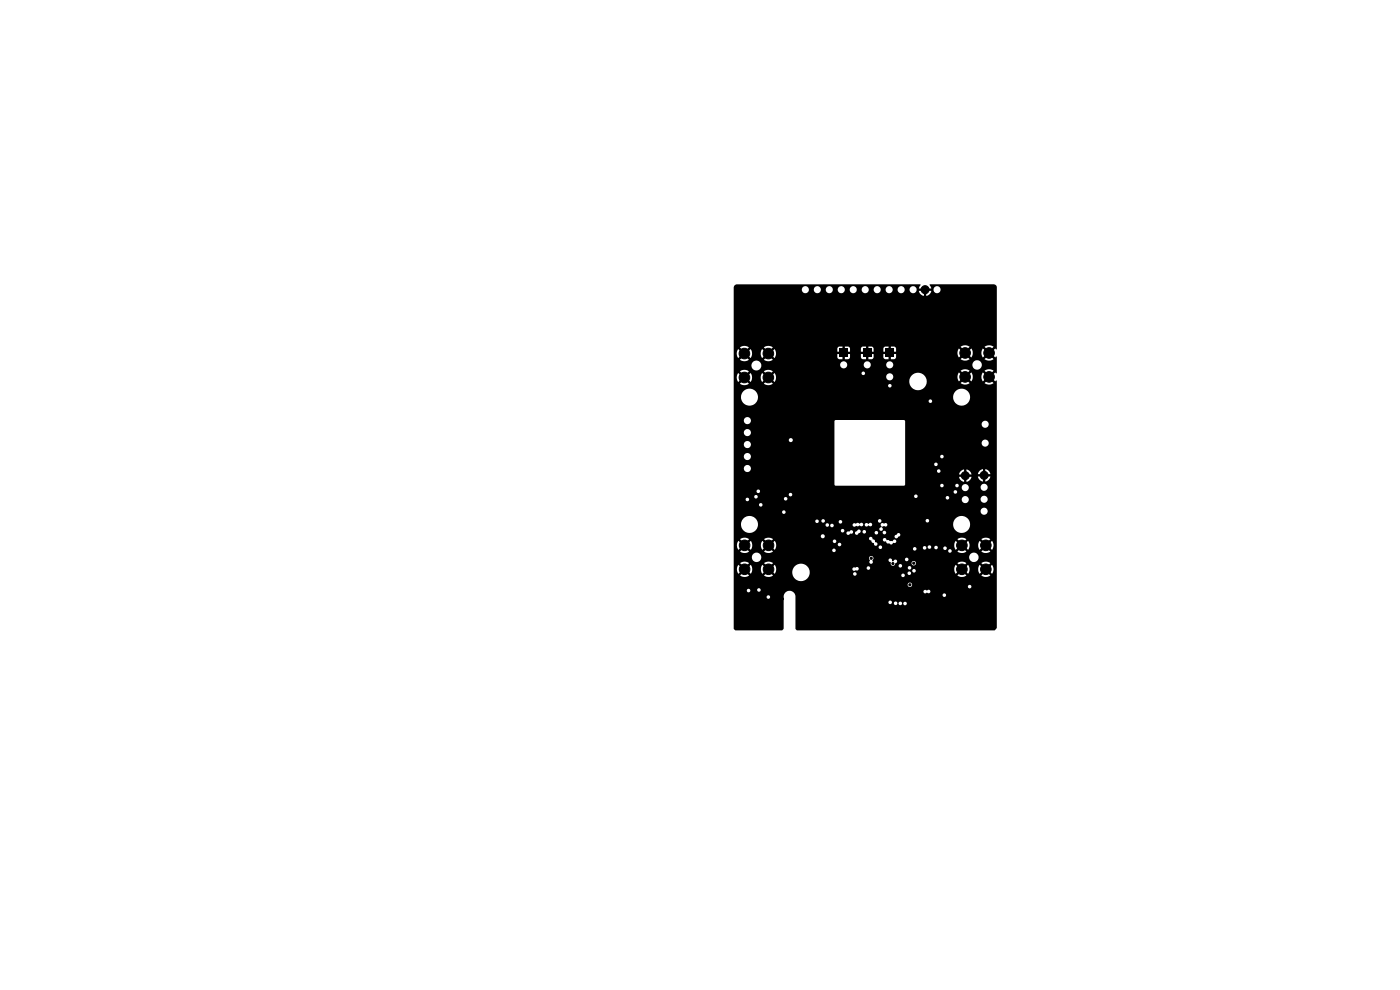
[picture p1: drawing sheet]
<svg xmlns="http://www.w3.org/2000/svg" width="297mm" height="210mm" viewBox="0 0 297 210" stroke-linecap="round" stroke-linejoin="round" font-family="sans-serif">
<g fill="#000" stroke="#000" stroke-width=".21">
<circle cx="157.9" cy="75" r="1.13"/>
<circle cx="163" cy="75" r="1.13"/>
<circle cx="191.1" cy="74.9" r=".23"/>
<circle cx="196.2" cy="61.4" r=".85"/>
<circle cx="197.3" cy="64" r=".22"/>
<circle cx="204.7" cy="74.9" r="1.13"/>
<circle cx="204.7" cy="80" r="1.13"/>
<circle cx="209.8" cy="74.9" r="1.13"/>
<circle cx="209.8" cy="80" r="1.13"/>
<circle cx="157.9" cy="80.1" r="1.13"/>
<circle cx="163" cy="80.1" r="1.13"/>
<circle cx="164.8" cy="86.6" r=".23"/>
<circle cx="158" cy="115.7" r="1.12"/>
<circle cx="162.6" cy="103" r=".22"/>
<circle cx="163" cy="115.7" r="1.12"/>
<circle cx="165.2" cy="111.3" r=".23"/>
<circle cx="173.7" cy="114.7" r=".23"/>
<circle cx="184.8" cy="118.4" r=".22"/>
<circle cx="189.4" cy="119.5" r=".23"/>
<circle cx="193.8" cy="119.5" r=".23"/>
<circle cx="196.5" cy="111.9" r=".22"/>
<circle cx="201.3" cy="118.8" r=".23"/>
<circle cx="204.1" cy="115.7" r="1.12"/>
<circle cx="204.8" cy="100.9" r=".85"/>
<circle cx="208.8" cy="100.8" r=".85"/>
<circle cx="209.1" cy="115.7" r="1.12"/>
<circle cx="158" cy="120.8" r="1.12"/>
<circle cx="163" cy="120.8" r="1.12"/>
<circle cx="165.7" cy="121.1" r=".22"/>
<circle cx="166" cy="127.1" r=".23"/>
<circle cx="182.6" cy="124.1" r=".22"/>
<circle cx="183.6" cy="120.1" r=".22"/>
<circle cx="193" cy="124.1" r=".23"/>
<circle cx="196.2" cy="124.4" r=".22"/>
<circle cx="204.1" cy="120.8" r="1.12"/>
<circle cx="209.1" cy="120.8" r="1.12"/>
</g>
<path d="M178.1 74h1.7v1.7h-1.7zM183.1 74h1.7v1.7h-1.7zM187.9 74h1.7v1.7h-1.7zM155.8 60.5l.6-.2h38.8l.1 .1-.4 .8h.9v.5h-.9a1.33 1.33 0 0 0 1.1 1.1v-.9h.5l.1 .9a1.34 1.34 0 0 0 1-1.1h-.9v-.2h1.3a.75 .75 0 0 0 1.2 .6 .75 .75 0 0 0 0-1.3 .75 .75 0 0 0-1.2 .6v.1h-1.3v-.3h.9l-.4-.7 .1-.2h13.5a.7 .7 0 0 1 .7 .6v13.1l-.2 .1-.2-.2-.6 .7-.4-.4 .7-.6-.1-.1a1.61 1.61 0 0 0-1.8 .1l.6 .6-.4 .4-.6-.7-.1 .1a1.61 1.61 0 0 0 .1 1.8l.6-.6 .4 .4-.6 .6 .1 .1a1.61 1.61 0 0 0 1.8-.1l-.7-.6 .4-.4 .6 .6 .2-.2 .2 .1v3.4l-.2 .1-.2-.2-.6 .6-.4-.3 .7-.7h-.1a1.61 1.61 0 0 0-1.8 0l.6 .7-.4 .3-.6-.6-.1 .1a1.61 1.61 0 0 0 .1 1.8l.6-.6 .4 .3-.6 .7h.1a1.61 1.61 0 0 0 1.8 0l-.7-.7 .4-.3 .6 .6 .2-.2 .2 .1-.1 52.4-.4 .5h-41.9l-.3-.3v-5.7h19.7a.38 .38 0 0 0 .2 .4 .38 .38 0 0 0 .5-.2h.4l.1 .2a.38 .38 0 0 0 .4 .2 .38 .38 0 0 0 .3-.3h.2a.38 .38 0 0 0 .4 .4 .38 .38 0 0 0 .4-.4l.2 .1a.38 .38 0 0 0 .6 .2 .38 .38 0 0 0 0-.6 .38 .38 0 0 0-.6 .3h-.2a.38 .38 0 0 0-.4-.4 .38 .38 0 0 0-.4 .4l-.2-.1a.38 .38 0 0 0-.4-.3 .38 .38 0 0 0-.4 .3h-.4a.38 .38 0 0 0-.3-.5 .38 .38 0 0 0-.4 .3h-19.7l-.1-1.5h31.3a.38 .38 0 0 0 .4 .4 .38 .38 0 0 0 .2-.6 .38 .38 0 0 0-.6 .1l-31.3 .1-.7-.7h27.9a.44 .44 0 0 0 .3 .4 .44 .44 0 0 0 .5-.2 .39 .39 0 0 0 .6 0 .39 .39 0 0 0-.1-.6 .39 .39 0 0 0-.5 .2l-.2-.1a.38 .38 0 0 0-.3-.1 .38 .38 0 0 0-.3 .4l-28-.1a1.25 1.25 0 0 0-1.7 1.1v6.8l-.2 .4h-10.1l-.2-.4v-6.7h6.9a.38 .38 0 0 0 .5 .4 .38 .38 0 0 0 .2-.6 .38 .38 0 0 0-.6 .1l-7 .1v-1.4h2.7a.38 .38 0 0 0 .5 .4 .38 .38 0 0 0 .2-.5l1.5 .1a.38 .38 0 0 0 .6 .3 .38 .38 0 0 0 0-.7 .38 .38 0 0 0-.6 .3l-1.5-.1a.38 .38 0 0 0-.4-.1 .38 .38 0 0 0-.3 .3h-2.7v-1.2h36.8v.1a.48 .48 0 0 0 .4 .4 .48 .48 0 0 0 .5-.1l11.9 .1a.38 .38 0 0 0 .6 .3 .38 .38 0 0 0 0-.7 .38 .38 0 0 0-.6 .3l-11.9-.1a.48 .48 0 0 0-.2-.7 .48 .48 0 0 0-.7 .4h-36.8v-3.4h.6l.3 1.1 .7-.6 .3 .3-.6 .7 .1 .1a1.62 1.62 0 0 0 1.8-.1l-.6-.7 .3-.3 .7 .6 .3-1.1h1.8l.3 1.1 .7-.6 .3 .3-.6 .7 .1 .1a1.62 1.62 0 0 0 1.8-.1l-.6-.7 .3-.3 .7 .6 .2-.4h3.5v.2a1.85 1.85 0 0 0 1.7 1.8 1.85 1.85 0 0 0 2-1.6l9.2 .1a.38 .38 0 0 0 .2 .3 .38 .38 0 0 0 .4-.1l9.6 .1a.38 .38 0 0 0 .6 .3 .38 .38 0 0 0 0-.7 .38 .38 0 0 0-.6 .3h-9.6l.1-.4h10.8a.38 .38 0 0 0 .5 .4 .38 .38 0 0 0 .2-.7 .38 .38 0 0 0-.6 .2l-10.9 .1a.38 .38 0 0 0-.4-.2 .38 .38 0 0 0-.3 .3h-9.2l-.2-1 9.2 .1a.38 .38 0 0 0 .6 .2l12.1 .1a.38 .38 0 0 0 .6 .3 .38 .38 0 0 0 0-.6 .38 .38 0 0 0-.6 .2h-12.1h.2a.37 .37 0 0 0 .5-.1 .37 .37 0 0 0 0-.4h1.7a.38 .38 0 0 0 .5 .4 .38 .38 0 0 0 .3-.5l8 .1a.38 .38 0 0 0 .3 .3 .38 .38 0 0 0 .4-.2h9.1l.3 1.1 .7-.6 .3 .3-.6 .7 .1 .1a1.62 1.62 0 0 0 1.8-.1l-.6-.7 .3-.3 .7 .6 .3-1.1h1.8l.3 1.1 .7-.6 .3 .3-.6 .7 .1 .1a1.62 1.62 0 0 0 1.8-.1l-.6-.7 .3-.3 .7 .6v-.1a1.62 1.62 0 0 0 0-1.8l-.7 .6-.3-.3 .6-.6-.1-.1a1.61 1.61 0 0 0-1.8 .1l.6 .6-.3 .3-.7-.6-.3 .8h-1.8l-.3-.8-.7 .6-.3-.3 .6-.6-.1-.1a1.61 1.61 0 0 0-1.8 .1l.6 .6-.3 .3-.7-.6-.3 .8h-9.1a.38 .38 0 0 0-.2-.5 .38 .38 0 0 0-.5 .3h-8a.38 .38 0 0 0-.4-.3 .38 .38 0 0 0-.4 .4h-1.7l-.3-.2-.4 .1a.38 .38 0 0 0-.6 .3l-9.2-.1a1.85 1.85 0 0 0-2-1 1.85 1.85 0 0 0-1.5 1.7h-3.5l.1-.7-.3-.8-.7 .6-.3-.3 .6-.6a1.6 1.6 0 0 0-1.9 0l.6 .6-.3 .3-.7-.6-.3 .8h-1.8l-.3-.8-.7 .6-.3-.3 .6-.6-.1-.1a1.61 1.61 0 0 0-1.8 .1l.6 .6-.3 .3-.7-.6-.3 .8h-.6v-2.3h3.8a1 1 0 0 0 1 .9 1 1 0 0 0 1-.8h22.8l.3 .5a.38 .38 0 0 0-.1 .6 .38 .38 0 0 0 .5 0 .38 .38 0 0 0 .1-.5v-.2h3.4l.2 .4a.25 .25 0 0 1 .3 .1 .25 .25 0 0 1-.1 .3 .48 .48 0 0 0 .7 .4l1 .1a.38 .38 0 0 0 .6 .2 .38 .38 0 0 0 0-.6 .38 .38 0 0 0-.6 .3h-1l.5-.6h3.3v.1a.48 .48 0 0 0 .7 .4 .48 .48 0 0 0 0-.8 .48 .48 0 0 0-.7 .3h-3.2a.4 .4 0 0 0-.2-.6 .4 .4 0 0 0-.5 .3l-.3-.1v-.4h2.8a.38 .38 0 0 0 .3 .4 .38 .38 0 0 0 .4-.2 .38 .38 0 0 0-.2-.5h13.1v.2a1.01 1.01 0 0 0 1.7 .5 1.01 1.01 0 0 0-.3-1.7 1.01 1.01 0 0 0-1.4 1h-13.3l-.3 .3h-2.8a.38 .38 0 0 0-.4-.1 .38 .38 0 0 0-.3 .3l-3.3-.1a.48 .48 0 0 0-.2-.7 .48 .48 0 0 0-.7 .4l-22.8-.1a1.01 1.01 0 0 0-1-1.1 1.01 1.01 0 0 0-1 1.1h-3.8v-2.7h.6l.3 1 .7-.6 .3 .4-.6 .6 .1 .1a1.62 1.62 0 0 0 1.8-.1l-.6-.6 .3-.4 .7 .6 .3-1h1.8l.3 1 .7-.6 .3 .4-.6 .6 .1 .1a1.62 1.62 0 0 0 1.8-.1l-.3-.3h12.8a.38 .38 0 0 0 .4 .4 .38 .38 0 0 0 .4-.3l23.8 .1a.38 .38 0 0 0 .6 .3 .38 .38 0 0 0 0-.6 .38 .38 0 0 0-.6 .2h-23.8a.38 .38 0 0 0-.3-.4 .38 .38 0 0 0-.5 .3h-12.8l-.3-.3 .3-.4 .7 .6 .2-.6h21.8a.38 .38 0 0 0 .2 .4 .38 .38 0 0 0 .4 0l6.7 .1a.38 .38 0 0 0 .5 .3 .38 .38 0 0 0 .1-.6l1.5 .1a.38 .38 0 0 0 .5 .3 .38 .38 0 0 0 .2-.6h.3v.2a.38 .38 0 0 0 .4 .2 .38 .38 0 0 0 .4-.3l.6 .1a.38 .38 0 0 0 .4 .3 .38 .38 0 0 0 .3-.3l1.2 .1a.38 .38 0 0 0 .6 .3 .38 .38 0 0 0 0-.6 .38 .38 0 0 0-.6 .2h-1.1a.38 .38 0 0 0-.4-.4 .38 .38 0 0 0-.4 .3h-.6a.38 .38 0 0 0-.4-.4 .38 .38 0 0 0-.4 .3h-.3a.38 .38 0 0 0-.4-.2 .38 .38 0 0 0-.3 .4l-1.5-.1a.38 .38 0 0 0-.6 .3l-6.6-.1a.38 .38 0 0 0-.2-.6 .38 .38 0 0 0-.5 .3h-21.8v-.5l13.1 .1a.38 .38 0 0 0 .6 .2 .38 .38 0 0 0 0-.6 .38 .38 0 0 0-.6 .3h-13.1l-.2-.7h12.3a.38 .38 0 0 0 .5 .4 .38 .38 0 0 0 .1-.6 .38 .38 0 0 0-.6 .1h-12.3l-.7 .7-.3-.4 .6-.6-.3-.2h20.6l.1 .3 .5 .3a.42 .42 0 0 0 .5 .4v.2a.38 .38 0 0 0 .3 .4 .38 .38 0 0 0 .4-.2h16.3l.3 1 .7-.6 .3 .4-.6 .6 .1 .1a1.62 1.62 0 0 0 1.8-.1l-.6-.6 .3-.4 .7 .6 .3-1h1.8l.3 1 .7-.6 .3 .4-.6 .6 .1 .1a1.62 1.62 0 0 0 1.8-.1l-.6-.6 .3-.4 .7 .6v-.1a1.62 1.62 0 0 0 0-1.8l-.7 .7-.3-.4 .6-.6-.1-.1a1.61 1.61 0 0 0-1.8 .1l.6 .6-.3 .4-.7-.7-.3 .9h-1.8l-.3-.9-.7 .7-.3-.4 .6-.6-.1-.1a1.61 1.61 0 0 0-1.8 .1l.6 .6-.3 .4-.7-.7-.3 .9h-16.3l.1-.1a.42 .42 0 0 0-.5-.5l-.3-.5h1.9l.1 .3 .6 .1 .2 .4h.5a.44 .44 0 0 0 .5 .2 .44 .44 0 0 0 .3-.4 .41 .41 0 0 0 .6-.2 .41 .41 0 0 0-.3-.5 .41 .41 0 0 0-.5 .4l-1.2-.2-.1-.2a.38 .38 0 0 0-.4-.3 .38 .38 0 0 0-.3 .4l-2.1-.1-.4-.5h-.3l-.2 .3h-20.6l-.8-.1-.8 .3 .6 .6-.3 .4-.7-.7-.3 .9h-1.8l-.3-.9-.7 .7-.3-.4 .6-.6a1.6 1.6 0 0 0-1.9 0l.6 .6-.3 .4-.7-.7-.3 .9h-.6v-1.9h18.4a.43 .43 0 0 0 .4 .5 .43 .43 0 0 0 .5-.4l14.8 .1a.44 .44 0 0 0 .4 .3 .44 .44 0 0 0 .4-.4 .4 .4 0 0 0 .4-.4 .4 .4 0 0 0-.5-.4 .4 .4 0 0 0-.3 .4l-.4 .4h-14.8l-.1-.2a.43 .43 0 0 0-.4-.3 .43 .43 0 0 0-.4 .4h-18.4v-2.6h1.5v.3a1.8 1.8 0 0 0 1.9 1.6l20.5 .1a.44 .44 0 0 0 .4 .4 .44 .44 0 0 0 .4-.3h.4l.1-.2 .5 .1a.46 .46 0 0 0 .4 .3 .46 .46 0 0 0 .5-.3l.3-.3h.4a.38 .38 0 0 0 .2 .4 .38 .38 0 0 0 .5-.2h1.8l.1 .2a.38 .38 0 0 0 .4 .2 .38 .38 0 0 0 .3-.5l.9 .1a.38 .38 0 0 0 .6 .3 .38 .38 0 0 0 0-.6 .38 .38 0 0 0-.6 .2h-.9a.38 .38 0 0 0-.4-.3 .38 .38 0 0 0-.4 .4l-1.8-.1a.38 .38 0 0 0-.3-.5 .38 .38 0 0 0-.4 .4l-.4-.1a.45 .45 0 0 0-.4-.4 .45 .45 0 0 0-.5 .4l-.3 .3h-.5a.42 .42 0 0 0-.2-.5 .42 .42 0 0 0-.6 .3l-.3-.1-.2 .3h-20.5l.7-.1 .5-.4 18.1 .1a.38 .38 0 0 0 .6 .3 .38 .38 0 0 0 0-.6 .38 .38 0 0 0-.6 .2h-18.1l.2-.3 26 .1a.4 .4 0 0 0 .7 .2 .4 .4 0 0 0-.1-.7l.5-.2a.38 .38 0 0 0 .5 0 .38 .38 0 0 0 .1-.5h14v.3a1.8 1.8 0 0 0 2.7 1.4 1.8 1.8 0 0 0 0-3.1 1.8 1.8 0 0 0-2.7 1.4h-14l-.3-.2-.3 .2a.43 .43 0 0 0-.7 0 .43 .43 0 0 0 .1 .7l-.5 .4h-26l.3-.9h14.3l.1 .3 .3 .1h.2l.2-.3h.2a.38 .38 0 0 0 .5 .4 .38 .38 0 0 0 .2-.5l4.1 .1a.55 .55 0 0 0 .8 .2l.7-.1a.38 .38 0 0 0 .5 .1 .38 .38 0 0 0 .2-.3h.3l.1 .2a.56 .56 0 0 0 .8 0 .39 .39 0 0 0 .6 0 .39 .39 0 0 0-.1-.6 .39 .39 0 0 0-.5 .2l-.2-.1a.38 .38 0 0 0-.7 .3l-.3-.1a.45 .45 0 0 0-.3-.3 .45 .45 0 0 0-.5 .2l-.4-.2-.3 .2-.5-.1-.2 .3h-4.1a.38 .38 0 0 0-.4-.2 .38 .38 0 0 0-.3 .3h-.2a.38 .38 0 0 0-.4-.4 .38 .38 0 0 0-.4 .3h-14.3l-.2-.8h12.3a.38 .38 0 0 0 .5 .5 .38 .38 0 0 0 .3-.5h.5l.1 .1a.38 .38 0 0 0 .3 .3 .38 .38 0 0 0 .4-.3l2.9 .1a.38 .38 0 0 0 .5 .3 .38 .38 0 0 0 .2-.5h7.6l.1 .1a.38 .38 0 0 0 .4 .3 .38 .38 0 0 0 .3-.5l9.4 .1a.38 .38 0 0 0 .5 .3 .38 .38 0 0 0 0-.7 .38 .38 0 0 0-.5 .3h-9.4a.38 .38 0 0 0-.4-.3 .38 .38 0 0 0-.4 .4l-7.7-.1a.38 .38 0 0 0-.6 .2h-2.9a.38 .38 0 0 0-.3-.5 .38 .38 0 0 0-.5 .4l-.5-.1a.38 .38 0 0 0-.4-.2 .38 .38 0 0 0-.4 .3h-12.3a1.8 1.8 0 0 0-1.9-1 1.8 1.8 0 0 0-1.5 1.6h-1.5v-2.5l10.2 .1a.38 .38 0 0 0 .5 .3 .38 .38 0 0 0 .2-.5h41.4l.1 .2a.75 .75 0 0 0 1.2 .3 .75 .75 0 0 0-.3-1.3 .75 .75 0 0 0-1 .8h-41.4a.38 .38 0 0 0-.4-.2 .38 .38 0 0 0-.3 .3h-10.2v-1.6l5.3 .1a.38 .38 0 0 0 .6 .3 .38 .38 0 0 0 0-.6 .38 .38 0 0 0-.6 .2h-5.3v-1.1h2.5v.2a.38 .38 0 0 0 .5 .2 .38 .38 0 0 0 .2-.5l7.4 .1a.38 .38 0 0 0 .3 .3 .38 .38 0 0 0 .4-.1h37l.1 .1a.75 .75 0 0 0 .8 .5 .75 .75 0 0 0 .6-.7h2.5l.1 .1a.75 .75 0 0 0 1.2 .4 .75 .75 0 0 0-.3-1.3 .75 .75 0 0 0-1 .8l-2.5-.1a.75 .75 0 0 0-.8-.7 .75 .75 0 0 0-.7 .9l-37-.1a.38 .38 0 0 0-.2-.5 .38 .38 0 0 0-.5 .3l-7.4-.1a.38 .38 0 0 0-.4-.1 .38 .38 0 0 0-.3 .3h-2.5v-.6l4.3 .1a.38 .38 0 0 0 .6 .3 .38 .38 0 0 0 0-.6 .38 .38 0 0 0-.6 .2h-4.3v-.4l11.6 .1a.38 .38 0 0 0 .6 .2l26 .1a.38 .38 0 0 0 .3 .3 .38 .38 0 0 0 .4-.1l6 .1a.38 .38 0 0 0 .6 .3 .38 .38 0 0 0 0-.6 .38 .38 0 0 0-.6 .2h-6a.38 .38 0 0 0-.2-.6 .38 .38 0 0 0-.5 .3h-25.9a.38 .38 0 0 0-.2-.6 .38 .38 0 0 0-.5 .3h-11.6v-.7l4.8 .1a.38 .38 0 0 0 .3 .3 .38 .38 0 0 0 .4-.3l41.1 .1a.38 .38 0 0 0 .6 .3 .38 .38 0 0 0 0-.7 .38 .38 0 0 0-.6 .3h-41.1a.38 .38 0 0 0-.3-.5 .38 .38 0 0 0-.4 .4h-4.8v-.7h48.3l.1 .2a.75 .75 0 0 0 .8 .5 .75 .75 0 0 0 .6-.8h2.5l.1 .2a.75 .75 0 0 0 1.2 .3 .75 .75 0 0 0-.3-1.2 .75 .75 0 0 0-1 .7h-2.5a.75 .75 0 0 0-.8-.7 .75 .75 0 0 0-.7 .8h-48.3v-4h2.1v.1a.75 .75 0 0 0 1.3 .3 .75 .75 0 0 0-.3-1.2 .75 .75 0 0 0-1 .8h-2.1v-2.6h2.1v.2a.75 .75 0 0 0 1.3 .3 .75 .75 0 0 0-.3-1.3 .75 .75 0 0 0-1 .8h-2.1v-2.5h2.1v.1a.75 .75 0 0 0 1.3 .4 .75 .75 0 0 0-.3-1.3 .75 .75 0 0 0-1 .8h-2.1v-1.1h11.6v.1a.43 .43 0 0 0 .7 .3 .43 .43 0 0 0 0-.7 .43 .43 0 0 0-.7 .3h-11.6v-1.5h2.1v.2a.75 .75 0 0 0 1.3 .3 .75 .75 0 0 0-.3-1.2 .75 .75 0 0 0-1 .7h-2.1v-2.5h2.1v.1a.75 .75 0 0 0 .8 .6 .75 .75 0 0 0 .7-.6h17.7v13.4l.2 .2h22.2a.38 .38 0 0 0 .4 .4 .38 .38 0 0 0 .4-.4h2.4a.38 .38 0 0 0 .6 .3 .38 .38 0 0 0 0-.6 .38 .38 0 0 0-.6 .3l-2.4-.1a.38 .38 0 0 0-.4-.3 .38 .38 0 0 0-.4 .4h-7.5l.1-2.3h12.3v.4l-.8 .1a1.34 1.34 0 0 0 1 1v-.9h.5l.1 .9a1.34 1.34 0 0 0 1-1.1h-.9v-.4l3.1-.1v.5h-.9a1.33 1.33 0 0 0 1.1 1.1v-.9h.5l.1 .8a1.34 1.34 0 0 0 1-1h-.9v-.5l.9-.1a1.34 1.34 0 0 0-1.1-1v.9h-.5v-.9a1.34 1.34 0 0 0-1.1 1.1h-1.3l-.4-.7-.7-.3v.9h-.5v-.9a1.33 1.33 0 0 0-1.1 1.1h-11.4v-.8l6.8 .1a.38 .38 0 0 0 .6 .2 .38 .38 0 0 0 0-.6 .38 .38 0 0 0-.6 .3h-6.8v-1.4h6.2a.38 .38 0 0 0 .6 .3 .38 .38 0 0 0 0-.6 .38 .38 0 0 0-.6 .3h-6.2v-1.7l7.4 .1a.38 .38 0 0 0 .6 .3 .38 .38 0 0 0 0-.7 .38 .38 0 0 0-.6 .3h-7.4v-2.7h16.2l.1 .1a.75 .75 0 0 0 1.2 .4 .75 .75 0 0 0-.2-1.3 .75 .75 0 0 0-1.1 .8h-16.2v-4h16.2l.1 .1a.75 .75 0 0 0 1.2 .4 .75 .75 0 0 0-.2-1.3 .75 .75 0 0 0-1.1 .8h-16.2v-.8l-.2-.2h-14.5l-.3 .3-17.7-.1a.75 .75 0 0 0-.7-.8 .75 .75 0 0 0-.8 .8h-2.1v-5.2h1.5v.3a1.8 1.8 0 0 0 1.4 1.6 1.8 1.8 0 0 0 2-.9h36.4a.38 .38 0 0 0 .6 .3 .38 .38 0 0 0 0-.6 .38 .38 0 0 0-.6 .3h-36.4l.2-1h41.4v.3a1.8 1.8 0 0 0 2.7 1.4 1.8 1.8 0 0 0 0-3.1 1.8 1.8 0 0 0-2.7 1.4h-41.4v-.2a1.8 1.8 0 0 0-1.9-1.5 1.8 1.8 0 0 0-1.7 1.7h-1.5v-2.3l32.7 .1a.38 .38 0 0 0 .6 .2 .38 .38 0 0 0 0-.6 .38 .38 0 0 0-.6 .3h-32.7v-1.8h.6l.3 1 .6-.6 .4 .4-.6 .6 .1 .1a1.61 1.61 0 0 0 1.8-.1l-.7-.6 .4-.4 .6 .6 .3-1h1.9l.3 1 .6-.6 .4 .4-.7 .6 .1 .1a1.61 1.61 0 0 0 1.9-.1l-.7-.6 .4-.4 .6 .6 .2-.2h28.4a1.85 1.85 0 0 0 2.4 1.9 1.85 1.85 0 0 0 .9-2.9h6.9l.3 1.1 .7-.6 .3 .3-.6 .7h.1a1.61 1.61 0 0 0 1.8 0l-.6-.7 .3-.3 .7 .6v-.1a1.62 1.62 0 0 0 0-1.8l-.7 .6-.3-.3 .6-.7h-.1a1.61 1.61 0 0 0-1.8 0l.6 .7-.3 .3-.7-.6-.3 .8h-6.9a1.85 1.85 0 0 0-2-.7 1.85 1.85 0 0 0-1.3 1.7h-28.4l.1-.8h23.4a.75 .75 0 0 0 1.1 .6 .75 .75 0 0 0 0-1.3 .75 .75 0 0 0-1.1 .6v.1h-23.4l-.3-.9h18.5a.38 .38 0 0 0 .5 .5 .38 .38 0 0 0 .1-.7 .38 .38 0 0 0-.6 .1l-18.5 .1-.6 .7-.4-.4 .7-.6a1.6 1.6 0 0 0-2 0l.7 .6-.4 .4-.6-.7-.3 .9h-1.9l-.3-.9-.6 .7-.4-.4 .7-.6-.1-.1a1.61 1.61 0 0 0-1.8 .1l.6 .6-.4 .4-.6-.7-.3 .9h-.6v-2.6h3.7a1.05 1.05 0 0 0 1 1.2 1.05 1.05 0 0 0 1.1-1.1h16.7l.1 .1a.75 .75 0 0 0 .8 .5 .75 .75 0 0 0 .6-.6h3.5l.1 .1a.75 .75 0 0 0 .8 .5 .75 .75 0 0 0 .6-.6h3.3v.1a.75 .75 0 0 0 .8 .5 .75 .75 0 0 0 .7-.6h16.8v.2a1 1 0 0 0 1.7 .4 1 1 0 0 0-.4-1.6 1 1 0 0 0-1.3 1h-16.8a.75 .75 0 0 0-.7-.9 .75 .75 0 0 0-.8 .9h-3.3v-.2a.75 .75 0 0 0-.8-.7 .75 .75 0 0 0-.7 .9h-3.5v-.2a.75 .75 0 0 0-.8-.7 .75 .75 0 0 0-.7 .9l-16.7-.1a1.06 1.06 0 0 0-1-.9 1.06 1.06 0 0 0-1.1 .9h-3.7v-2.5h.6l.3 1.1 .6-.7 .4 .4-.6 .6 .1 .1a1.61 1.61 0 0 0 1.8-.1l-.7-.6 .4-.4 .6 .7 .3-1.1h1.9l.3 1.1 .6-.7 .4 .4-.7 .6 .1 .1a1.61 1.61 0 0 0 1.9-.1l-.7-.6 .4-.4 .6 .7 .1-.1a1.61 1.61 0 0 0-.1-1.9l-.6 .7-.4-.4 .4-.3h13.9v.6h.9v.5h-.9l.1 .8 .4 .3h.6v-.9h.5v.9l1-.1 .1-1h-.9v-.5h.9v-.6h2.3v.6h.9v.5h-.9l.1 .8 .4 .3h.6v-.9h.5v.9l1-.1 .1-1h-.9v-.5h.9v-.6h2.1v.6h.9v.5h-.9v.7l.4 .4h.7v-.9h.5v.9l1-.1 .1-1h-.9v-.4h13.9l.3 1.1 .7-.6 .3 .4-.6 .6a1.6 1.6 0 0 0 1.9 0l-.6-.6 .3-.4 .7 .6v-.1a1.62 1.62 0 0 0 0-1.8l-.7 .7-.3-.4 .6-.6-.1-.1a1.61 1.61 0 0 0-1.8 .1l.6 .6-.3 .4-.7-.7-.3 .8h-13.9v-.1h.9l-.1-.8-.4-.3h-.6v.9h-.5v-.9l-.8 .1-.3 .4h-2.1l-.2-.4-.9-.1v.9h-.5v-.9l-.8 .1-.3 .4h-2.3l-.2-.4-.9-.1v.9h-.5v-.9l-.8 .1-.3 .4h-13.9l.3-.3-.1-.1a1.61 1.61 0 0 0-1.9 .1l.7 .6-.4 .4-.6-.7-.3 .9h-1.9l-.3-.9-.6 .7-.4-.4 .7-.6-.1-.1a1.61 1.61 0 0 0-1.8 .1l.6 .6-.4 .4-.6-.7-.3 .9h-.6v-13.4h14.4a.75 .75 0 0 0 .8 .7 .75 .75 0 0 0 .7-.7h1l.1 .2a.75 .75 0 0 0 .8 .5 .75 .75 0 0 0 .6-.7h1.1v.2a.75 .75 0 0 0 .8 .5 .75 .75 0 0 0 .7-.7h1v.2a.75 .75 0 0 0 .8 .5 .75 .75 0 0 0 .7-.7h1.1v.2a.75 .75 0 0 0 .8 .5 .75 .75 0 0 0 .7-.7h1v.2a.75 .75 0 0 0 .8 .5 .75 .75 0 0 0 .7-.7h1l.1 .2a.75 .75 0 0 0 .8 .5 .75 .75 0 0 0 .6-.7h1.1v.2a.75 .75 0 0 0 .8 .5 .75 .75 0 0 0 .7-.7h1v.2a.75 .75 0 0 0 .8 .5 .75 .75 0 0 0 .7-.7h1.1v.2a.75 .75 0 0 0 1.2 .3 .75 .75 0 0 0-.2-1.3 .75 .75 0 0 0-1 .8h-1.1v-.1a.75 .75 0 0 0-.8-.7 .75 .75 0 0 0-.7 .8h-1v-.1a.75 .75 0 0 0-.8-.7 .75 .75 0 0 0-.7 .8h-1.1v-.1a.75 .75 0 0 0-.8-.7 .75 .75 0 0 0-.7 .8h-1v-.1a.75 .75 0 0 0-.8-.7 .75 .75 0 0 0-.7 .8h-1v-.1a.75 .75 0 0 0-.9-.7 .75 .75 0 0 0-.6 .8h-1.1v-.1a.75 .75 0 0 0-.8-.7 .75 .75 0 0 0-.7 .8h-1v-.1a.75 .75 0 0 0-.8-.7 .75 .75 0 0 0-.7 .8h-1.1v-.1a.75 .75 0 0 0-.8-.7 .75 .75 0 0 0-.7 .8h-1v-.1a.75 .75 0 0 0-.8-.7 .75 .75 0 0 0-.7 .8h-14.4v-.6z" fill="#000"/>
</svg>
